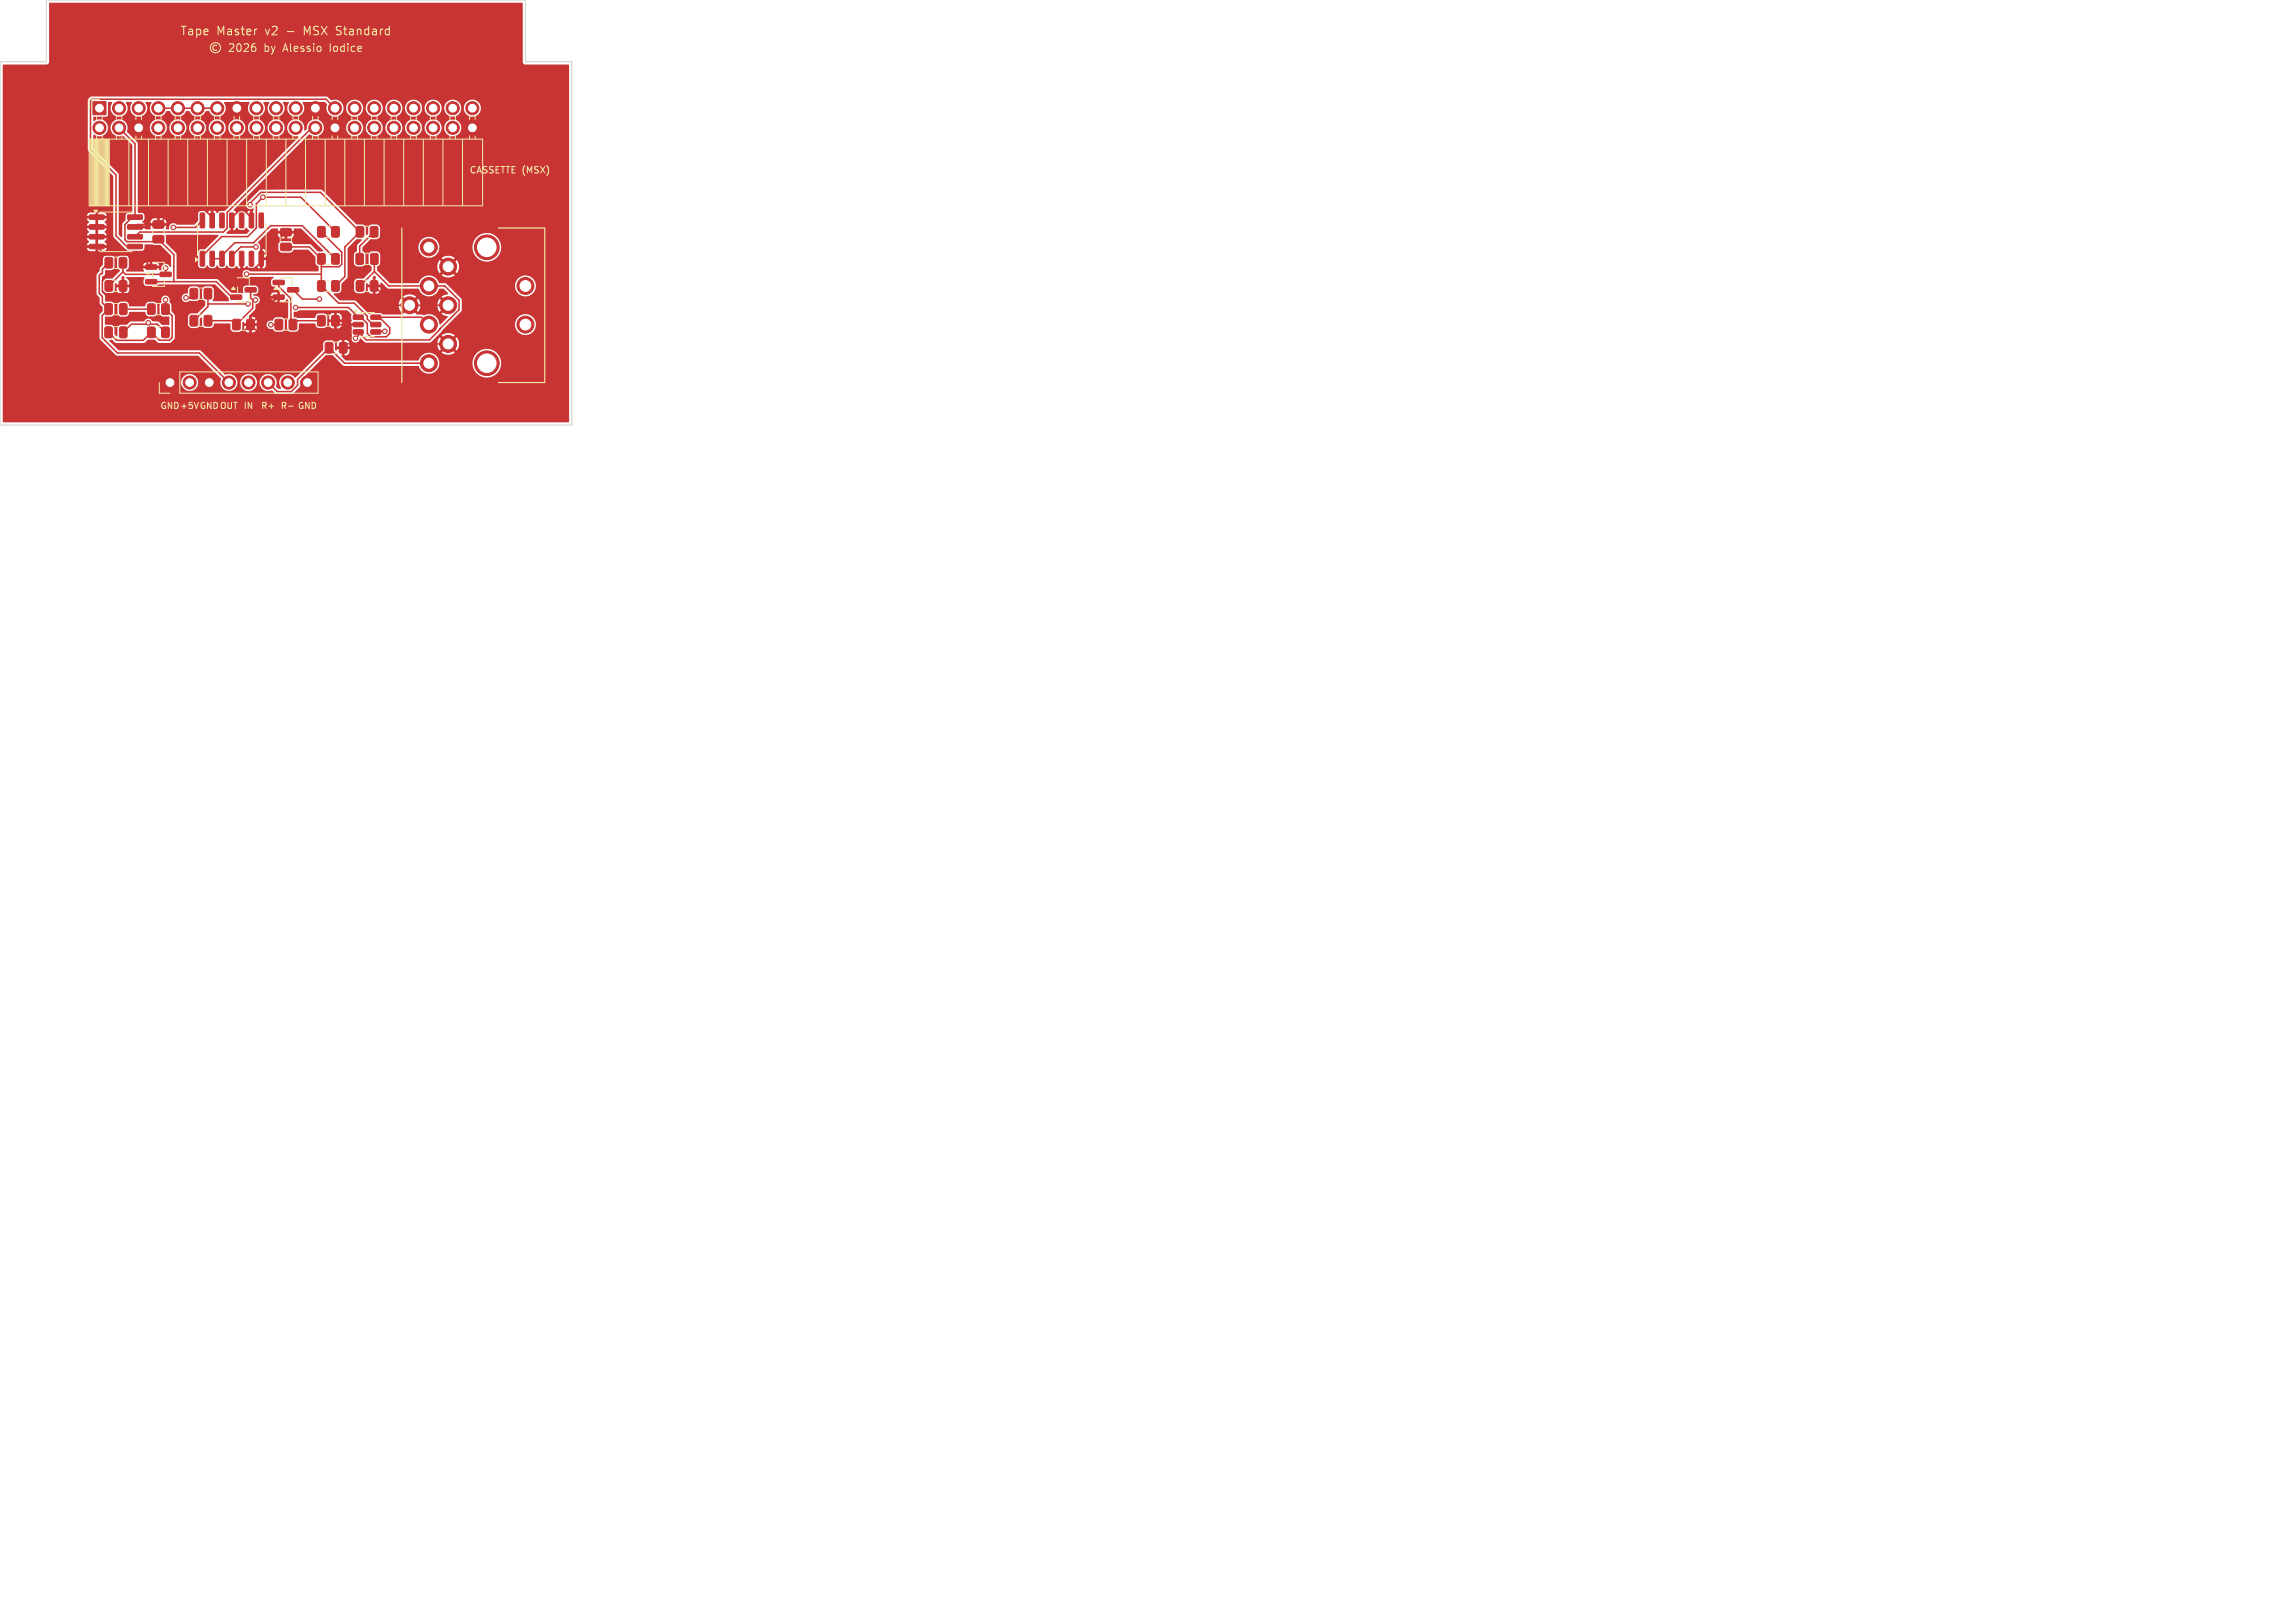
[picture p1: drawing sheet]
<svg xmlns="http://www.w3.org/2000/svg" width="297mm" height="210mm" viewBox="0 0 297 210" stroke-linecap="round" stroke-linejoin="round" font-family="sans-serif">
<defs><g id="words">
<g font-size="1.5" fill="#f2eda1">
<text x="23.3" y="4.8">Tape</text>
<text x="28.1" y="4.8">Master</text>
<text x="34.5" y="4.8">v2</text>
<text x="37.4" y="4.8">-</text>
<text x="39.8" y="4.8">MSX Standard</text>
</g>
<g font-size="1.4" fill="#f2eda1">
<text x="34.3" y="6.9">by</text>
<text x="36.9" y="6.9">Alessio</text>
<text x="43.1" y="6.9">Iodice</text>
</g>
<text font-size="1.2" fill="#f2eda1" x="60.7" y="22.6">CASSETTE (MSX)</text>
<g font-size="1.1" fill="#f2eda1">
<text x="20.7" y="53.1">GND+5V GNDOUT IN</text>
<text x="33.7" y="53.1">R+</text>
<text x="36.3" y="53.1">R-</text>
<text x="38.5" y="53.1">GND</text>
</g>
</g></defs>
<g fill="#c83434" stroke="#c83434" stroke-width=".13">
<path d="M35.4 36.3h1.3l.1 .1v.4l-.2 .1-1.2-.1-.1-.1z"/>
<path d="M35.4 38.2h1.3l.1 .1v.4l-.2 .1-1.2-.1-.1-.1z"/>
<path d="M37.2 37.2h1.4l.1 .2v.3l-.2 .1h-1.2l-.1-.1z"/>
<path d="M41.1 36.4l.8-.1 .2 .2v1l-.2 .2h-.6l-.2-.2v-.9z"/>
<path d="M43 36.4l.7-.1 .2 .2v1l-.1 .2h-.6l-.3-.2v-.9z"/>
<path d="M29.9 36.3h1.3l.1 .1v.4l-.2 .1-1.2-.1-.1-.1z"/>
<path d="M29.9 38.2h1.3l.1 .1v.4l-.2 .1-1.2-.1-.1-.1z"/>
<path d="M31.7 37.2h1.4l.1 .2v.3l-.2 .1h-1.2l-.1-.1z"/>
<path d="M13.6 42.3h.7l.2 .1 .1 1.1-.2 .2h-.6l-.2-.1-.1-1.1z"/>
<path d="M15.5 42.3h.7l.2 .1v1.1l-.1 .2h-.6l-.2-.1-.1-1.1z"/>
<path d="M35.6 41.4l.7-.1 .3 .2v1l-.2 .2h-.6l-.2-.2v-.9z"/>
<path d="M37.5 41.4l.7-.1 .2 .2v1l-.1 .2h-.6l-.3-.2v-.9z"/>
<path d="M19.8 30.5h.2h1.1l.1 .2v.6l-.2 .2-1.1-.1-.1-.2z"/>
<path d="M19.8 28.6h.2h1.1l.1 .2v.6l-.2 .2-1.1-.1-.1-.2z"/>
<path d="M11.6 27.8h1.8l.1 .1v.4l-.2 .1h-1.7l-.1-.2z"/>
<path d="M11.6 29.1h1.8l.1 .1v.4l-.2 .1h-1.7l-.1-.2z"/>
<path d="M11.6 30.4l1.8-.1 .1 .2v.3l-.2 .1h-1.7l-.1-.1z"/>
<path d="M11.6 31.6h1.8l.1 .2v.3l-.2 .1h-1.7l-.1-.1z"/>
<path d="M16.5 31.6h1.9v.2v.3l-.1 .1h-1.7l-.1-.1z"/>
<path d="M16.5 30.4l1.9-.1v.2v.3l-.1 .1h-1.7l-.1-.1z"/>
<path d="M16.5 29.1h1.9v.1v.4l-.1 .1h-1.7l-.1-.2z"/>
<path d="M16.5 27.8h1.9v.1v.4l-.1 .1h-1.7l-.1-.2z"/>
<path d="M19.1 39.4l.7-.1 .3 .2v1l-.2 .2h-.6l-.2-.2v-.9z"/>
<path d="M21 39.4l.7-.1 .2 .2v1l-.1 .2h-.7l-.2-.2v-.9z"/>
<path d="M25.9 32.5h.4l.2 .1v1.7l-.1 .1-.4 .1-.1-.1z"/>
<path d="M27.2 32.5h.4l.1 .1 .1 1.7-.1 .1-.4 .1-.1-.1z"/>
<path d="M28.5 32.5h.4l.1 .1v1.7l-.1 .1-.3 .1-.2-.1z"/>
<path d="M29.7 32.5h.5l.1 .1v1.7l-.1 .1-.3 .1-.2-.1z"/>
<path d="M31 32.5h.4l.2 .1v1.7l-.1 .1-.4 .1-.1-.1z"/>
<path d="M32.3 32.5h.4l.1 .1v1.7l-.1 .1-.3 .1-.1-.1z"/>
<path d="M33.6 32.5h.4l.1 .1v1.7l-.1 .1-.3 .1-.2-.1z"/>
<path d="M33.6 27.6h.4h.1v1.8l-.1 .1h-.3l-.2-.1z"/>
<path d="M32.3 27.6h.4h.1v1.8l-.1 .1h-.3l-.1-.1z"/>
<path d="M31 27.6h.4h.2v1.8l-.1 .1h-.4l-.1-.1z"/>
<path d="M29.7 27.6h.5h.1v1.8l-.1 .1h-.3l-.2-.1z"/>
<path d="M28.5 27.6h.4h.1v1.8l-.1 .1h-.3l-.2-.1z"/>
<path d="M27.2 27.6h.4h.1l.1 1.8-.1 .1h-.4l-.1-.1z"/>
<path d="M25.9 27.6h.4h.2v1.8l-.1 .1h-.4l-.1-.1z"/>
<path d="M41.1 32.9l.8-.1 .2 .2v1l-.2 .2h-.6l-.2-.2v-.9z"/>
<path d="M43 32.9l.7-.1 .2 .2v1l-.1 .2h-.6l-.3-.2v-.9z"/>
<path d="M13.6 39.3h.7l.2 .1 .1 1.1-.2 .2h-.6l-.2-.1-.1-1.1z"/>
<path d="M15.5 39.3h.7l.2 .1v1.1l-.1 .2h-.6l-.2-.1-.1-1.1z"/>
<path d="M13.6 33.4l.8-.1 .2 .2v1l-.2 .2h-.6l-.2-.2v-.9z"/>
<path d="M15.5 33.4l.7-.1 .2 .2v1l-.1 .2h-.6l-.3-.2v-.9z"/>
<path d="M18.9 34.3h1.3l.1 .1v.4l-.2 .1-1.2-.1-.1-.1z"/>
<path d="M18.9 36.2h1.3l.1 .1v.4l-.2 .1-1.2-.1-.1-.1z"/>
<path d="M20.7 35.2h1.4l.1 .2v.3l-.2 .1h-1.2l-.1-.1z"/>
<path d="M36.3 31.5h.2h1.1l.1 .2v.6l-.2 .2-1.1-.1-.1-.2z"/>
<path d="M36.3 29.6h.2h1.1l.1 .2v.6l-.2 .2-1.1-.1-.1-.2z"/>
<path d="M42.1 44.4l.7-.1 .3 .2v1l-.2 .2h-.6l-.2-.2v-.9z"/>
<path d="M44 44.4l.7-.1 .2 .2v1l-.1 .2h-.6l-.3-.2v-.9z"/>
<path d="M41.1 29.4l.8-.1 .2 .2v1l-.2 .2h-.6l-.2-.2v-.9z"/>
<path d="M43 29.4l.7-.1 .2 .2v1l-.1 .2h-.6l-.3-.2v-.9z"/>
<path d="M46.1 32.8h.7l.2 .1v1.1l-.1 .2h-.6l-.2-.1v-1.1z"/>
<path d="M48 32.8h.7l.2 .1 .1 1.1-.2 .2h-.6l-.2-.1v-1.1z"/>
<path d="M21.1 48.7h1.8v1.7h-1.8z"/>
<path d="M12 13.2h1.7v1.7h-1.7z"/>
<path d="M30.1 41.4l.7-.1 .3 .2v1l-.2 .2h-.6l-.2-.2v-.9z"/>
<path d="M32 41.4l.7-.1 .2 .2v1l-.1 .2h-.7l-.2-.2v-.9z"/>
<path d="M19.1 42.4l.7-.1 .3 .2v1l-.2 .2h-.6l-.2-.2v-.9z"/>
<path d="M21 42.4l.7-.1 .2 .2v1l-.1 .2h-.7l-.2-.2v-.9z"/>
<path d="M13.6 36.4l.8-.1 .2 .2v1l-.2 .2h-.6l-.2-.2v-.9z"/>
<path d="M15.5 36.4l.7-.1 .2 .2v1l-.1 .2h-.6l-.3-.2v-.9z"/>
<path d="M24.6 40.9l.8-.1 .2 .2v1l-.2 .2h-.6l-.2-.2v-.9z"/>
<path d="M26.5 40.9l.7-.1 .2 .2v1l-.1 .2h-.7l-.2-.2v-.9z"/>
<path d="M24.6 37.4l.8-.1 .2 .2v1l-.2 .2h-.6l-.2-.2v-.9z"/>
<path d="M26.5 37.4l.7-.1 .2 .2v1l-.1 .2h-.7l-.2-.2v-.9z"/>
<path d="M41.1 40.9l.8-.1 .2 .2v1l-.2 .2h-.6l-.2-.2v-.9z"/>
<path d="M43 40.9l.7-.1 .2 .2v1l-.1 .2h-.6l-.3-.2v-.9z"/>
<path d="M46.1 36.4l.8-.1 .2 .2v1l-.2 .2h-.6l-.2-.2v-.9z"/>
<path d="M48 36.4l.7-.1 .2 .2v1l-.1 .2h-.6l-.3-.2v-.9z"/>
<path d="M45.7 40.8h1.2l.1 .1v.4l-.1 .1-1.1-.1-.1-.1z"/>
<path d="M45.7 41.7h1.2l.1 .2v.3l-.1 .1h-1.1l-.1-.1z"/>
<path d="M45.7 42.7h1.2l.1 .1v.4l-.1 .1-1.1-.1-.1-.1z"/>
<path d="M48 42.7h1.2l.1 .1v.4l-.1 .1-1.1-.1-.1-.1z"/>
<path d="M48 41.7h1.2l.1 .2v.3l-.1 .1h-1.1l-.1-.1z"/>
<path d="M48 40.8h1.2l.1 .1v.4l-.1 .1-1.1-.1-.1-.1z"/>
<path d="M46.1 29.4l.8-.1 .2 .2v1l-.2 .2h-.6l-.2-.2v-.9z"/>
<path d="M48 29.4l.7-.1 .2 .2v1l-.1 .2h-.6l-.3-.2v-.9z"/>
<circle cx="24.5" cy="49.5" r=".85"/>
<circle cx="27.1" cy="49.5" r=".85"/>
<circle cx="29.6" cy="49.5" r=".85"/>
<circle cx="32.2" cy="49.5" r=".85"/>
<circle cx="34.7" cy="49.5" r=".85"/>
<circle cx="37.2" cy="49.5" r=".85"/>
<circle cx="39.8" cy="49.5" r=".85"/>
<circle cx="12.9" cy="16.5" r=".85"/>
<circle cx="15.4" cy="14" r=".85"/>
<circle cx="15.4" cy="16.5" r=".85"/>
<circle cx="17.9" cy="14" r=".85"/>
<circle cx="17.9" cy="16.5" r=".85"/>
<circle cx="20.5" cy="14" r=".85"/>
<circle cx="20.5" cy="16.5" r=".85"/>
<circle cx="23" cy="14" r=".85"/>
<circle cx="23" cy="16.5" r=".85"/>
<circle cx="25.6" cy="14" r=".85"/>
<circle cx="25.6" cy="16.5" r=".85"/>
<circle cx="28.1" cy="14" r=".85"/>
<circle cx="28.1" cy="16.5" r=".85"/>
<circle cx="30.6" cy="14" r=".85"/>
<circle cx="30.6" cy="16.5" r=".85"/>
<circle cx="33.2" cy="14" r=".85"/>
<circle cx="33.2" cy="16.5" r=".85"/>
<circle cx="35.7" cy="14" r=".85"/>
<circle cx="35.7" cy="16.5" r=".85"/>
<circle cx="38.3" cy="14" r=".85"/>
<circle cx="38.3" cy="16.5" r=".85"/>
<circle cx="40.8" cy="14" r=".85"/>
<circle cx="40.8" cy="16.5" r=".85"/>
<circle cx="43.3" cy="14" r=".85"/>
<circle cx="43.3" cy="16.5" r=".85"/>
<circle cx="45.9" cy="14" r=".85"/>
<circle cx="45.9" cy="16.5" r=".85"/>
<circle cx="48.4" cy="14" r=".85"/>
<circle cx="48.4" cy="16.5" r=".85"/>
<circle cx="51" cy="14" r=".85"/>
<circle cx="51" cy="16.5" r=".85"/>
<circle cx="53.5" cy="14" r=".85"/>
<circle cx="53.5" cy="16.5" r=".85"/>
<circle cx="56" cy="14" r=".85"/>
<circle cx="56" cy="16.5" r=".85"/>
<circle cx="58.6" cy="14" r=".85"/>
<circle cx="58.6" cy="16.5" r=".85"/>
<circle cx="61.1" cy="14" r=".85"/>
<circle cx="61.1" cy="16.5" r=".85"/>
<circle cx="63" cy="32" r="1.6"/>
<circle cx="68" cy="37" r="1.1"/>
<circle cx="68" cy="42" r="1.1"/>
<circle cx="63" cy="47" r="1.6"/>
<circle cx="58" cy="44.5" r="1.1"/>
<circle cx="58" cy="39.5" r="1.1"/>
<circle cx="58" cy="34.5" r="1.1"/>
<circle cx="55.5" cy="42" r="1.1"/>
<circle cx="55.5" cy="37" r="1.1"/>
<circle cx="55.5" cy="47" r="1.1"/>
<circle cx="55.5" cy="32" r="1.1"/>
<circle cx="53" cy="39.5" r="1.1"/>
<circle cx="24.1" cy="38.5" r=".3"/>
<circle cx="22.4" cy="29.4" r=".3"/>
<circle cx="31.9" cy="35.5" r=".3"/>
<circle cx="19.2" cy="41.8" r=".3"/>
<circle cx="21.4" cy="38.8" r=".3"/>
<circle cx="35.1" cy="42" r=".3"/>
<circle cx="33.1" cy="38.8" r=".3"/>
<circle cx="46" cy="43.8" r=".3"/>
<circle cx="38.2" cy="39.8" r=".3"/>
<circle cx="41.3" cy="38.7" r=".3"/>
<circle cx="49.8" cy="42.9" r=".3"/>
<circle cx="32.1" cy="39.3" r=".3"/>
<circle cx="33.1" cy="32" r=".3"/>
<circle cx="32.4" cy="26.5" r=".3"/>
<circle cx="34" cy="25.5" r=".3"/>
<circle cx="21.4" cy="34.7" r=".3"/>
</g>
<g fill="none" stroke="#c83434" stroke-width=".2">
<path d="M15.4 16.5l2.1 2.1v9.5h-.4l-.9 1v1.9l.2 .3h3.8l.3-.3 2 1.9v3.6M20.5 14h7.6M40.8 16.5h-.5l-10.9 11v2l-.5 .5h-10.8l-.6 .6M40.8 14l-1.2 1.2h-7.8l-1.2-1.2-1.1 1.2h-10.2l-1.4 1.3 4.5 4.4v6.3M43.4 14l-1.2-1.2h-30.3l-.2 .2v6.3l3.3 3.3v7.9l1.4 1.4h1.1M61.1 16.5l-1.2-1.2h-15.4l-9 9.1h-1.9l-2 2v.8M12.5 28.1v3.8l1.1 1.1h4.4l1.6 1.6M14.1 34l-.9 .8v.6h-.1l-.3 .2v2.4l.4 .4v.8l.8 .8-.8 .8v2.9l2 2h10.6l3.8 3.8M14.9 33v1.7l-1.7 1.6v1.4l.4 .3h7.9l1.1 1.1v1.5l2.9 2.8h5.5M15.9 34v1.2M15.9 37v1M15.9 35.2l-1.8 1.8"/>
<path d="M19.6 36.5h8.4l2 2h.6M21.4 38.8v1.2l.9 .9v2.8l-.4 .3h-1.3l-1-1-1.1 1h-3.4l-1.1-1M21.4 34.7v.8h-5.2l-.3-.3M22.4 27.2l-1.9 1.9h-2.7l-.3 .3M22.4 27.2h4.1l1 .9v.4M25.1 38l-.6 .5h-.4M26.2 28.5l-.9 .9h-2.9M26.9 38v1.7l-1.8 1.8M26.9 39.3h5.2M27.5 33.5h1.2v-.4l1.7-1.7h2.4l2.2-2.2h4.1l4.3 4.3M31.3 33.5v2.3l-.7 .8h2.3l2.5 2.4M31.6 27.2l.9 1v.3"/>
<path d="M31.6 27.2h-.7l-.9 1v.3M31.9 35.5h9.7M32.4 26.5v-.2l1.4-1.4h7.7l5.1 5.1-2 2v3.8l-1.2 1.2M32.4 37.5v1.1l.3 .2M32.7 38.8v1.1l-2.1 2.1-.5-.5h-3.2M32.7 38.8h.4M33.1 32h-1.9l-1.2 1.1v.4M36.1 38.5h-.1l-5 4.9M36.1 36.6v.5l1.5 1.5v2.6l.3 .3M37 32h3l1.6 1.5v3.5l2.2 2.2h2l1.7 1.7v.4l.8 .7h.3M37 30.1l-3.2 3.1v.7l-.9 .9h-1.6M37.9 37.5l1.2 1.2h2.2"/>
<path d="M38.2 39.8h6.9l1.3 1.3h.3l.8 .8v1.3l.5 .4h2l.4-.5v-.7l-1.3-1.3M41.6 30l2.6 2.6v1.6l-.3 .3h-2.3M43.4 30l-4.5-4.5h-4.9l-.8 .9v3.1l-1.1 1.1h-3.4l-2.5 2.5v.4M48.4 30l-1.9 1.9v1.6M48.4 37l2.5 2.5h7.1M48.4 35.1l1.9 1.9h7.3l1.8 1.9v1.2l-2.5 2.5M48.4 35.1l-1.8 1.9M48.4 33.5v1.6M15.9 43l1.1-1.1h3.4l1 1.1M15.9 40h3.7M19.2 41.8v.1M22 49.5h1.2v.3l.8 .9h7"/>
<path d="M27.1 49.5v1.2M31 43.4v7.3M32.4 42l1.1 1h11.9M36.1 42h-1M37.9 41.5h3.7M37.9 41.5v.5M39.8 49.5l-1.6 1.6h-6.8l-.4-.4M42.6 45h.1M42.6 45l-4.1 4.1v.8l-.8 .8h-1.8l-1.2-1.2M42.6 45l2 2h10.9M43.4 41.5l.5 .5h2.5M45.4 42v2.5"/>
<path d="M46.6 43.2l-.6 .6M48.6 41.1h6l.9 .9M49.8 42.9h-1.1l-.1 .1M56.9 42.6h.1M56.9 42.6l-1.3 1.4h-8.2l-1-1M58 44.5h-13.1l-.5 .5"/>
</g>
<g fill="#c83434">
<path d="M29.9 28.5l.3 .1v1.2h.2l.3-.3 .4 .3 .4-.1 .4-.2 .4 .3v.1l-.4 .4-2.6-.1v-.1l.3-.3h.2z"/>
<path d="M6.4 .4h61.2v7.6l.1 .2 .3 .2h5.6v46.2h-73.2v-5.2h23v.2a1.1 1.1 0 0 0 1.7 .8 1.1 1.1 0 0 0 0-1.8 1.1 1.1 0 0 0-1.7 .8h-23v-17.3h10.9l.1 .3 .2 .1h.7v-.4h.4v.4h.7l.3-.1 .1-.3h-13.4v-.4h11.9v-.9h.4v.9h1.1l-.3-.4 .3-.5h-2.5l.2 .4-.3 .5h-10.8v-1.3l11.9 .1v-1h.4v1h1.1l-.3-.5 .3-.4-2.5-.1 .2 .5-.3 .4h-10.8v-1.2h11.9v-.9h.4v.9h1.1l-.3-.4 .3-.5h-2.5l.2 .4-.3 .5h-10.8v-1.3h11.9v-.4h.4v.4h1.1l-.1-.3-.3-.1h-1.8l-.2 .1-.2 .3h-10.8v-14.9h11v6.5l3.3 3.3v7.8l1.8 1.8h1.9l.3-.2v-.5l.1-.1 2 .1 1.3 1.4v1.4v.1l-.1-.1a.59 .59 0 0 0-.8-.3 .59 .59 0 0 0-.3 .7l-.3 .1v-.3h-2.1l.2 .3-.1 .1h-2.2l-.1-.1v-.1a.51 .51 0 0 0 .4-.6l2.7 .1v-.4h.3v.4h.9l-.1-.3-.3-.1h-1.3l-.2 .1-.2 .2h-1.8v-.8a.49 .49 0 0 0-.5-.5l-.7 .1-.2 .1-.1 .2v1.2l.1 .2 .2 .2v.1l-.9 .9-.9 .1-.4 .2h-.1v-.5l.4-.3v-.5l.9-.1 .3-.2 .1-1.2a.49 .49 0 0 0-.5-.5l-.7 .1-.2 .1-.2 .2v.9l-.3 .3-.1 .5-.4 .5v2.4l.4 .5v.8l.4 .5v.5l-.4 .5v2.9v.2l2.1 2.1h.2h10.5l2.9 3a1.11 1.11 0 0 0 .8 1.6 1.11 1.11 0 0 0 1.3-1.2h.4v.2a1.1 1.1 0 0 0 1.1 1 1.1 1.1 0 0 0 1.1-1.2h.3v.2a1.19 1.19 0 0 0 1.6 .9l.6 .5h2.1l.9-1 .1-.8 3.3-3.3 .9 .1 1.4 1.4h9.7a1.36 1.36 0 0 0 1.5 .9 1.36 1.36 0 0 0 1.1-1.4h4.3v.2a1.85 1.85 0 0 0 2.9 1.5 1.85 1.85 0 0 0 0-3.2 1.85 1.85 0 0 0-2.9 1.5h-4.3v-.2a1.37 1.37 0 0 0-1.3-1.1 1.37 1.37 0 0 0-1.3 1h-9.4l-.6-.5v-.9h.4v.8a.61 .61 0 0 0 .6-.8h-1.6v.1l-.1 .1-.1-.2v-.7h.2v.3h.6v-.8h.4v.8h.6v-.4h11.4v.4l.3 .6 .5-.6 .3 .3-.6 .5a1.39 1.39 0 0 0 1.8 0l-.6-.5 .3-.3 .5 .6 .1-.2a1.39 1.39 0 0 0-.1-1.6l-.5 .6-.3-.3 .6-.5-.2-.1a1.39 1.39 0 0 0-1.6 .1l.6 .5-.3 .3-.5-.6-.3 .8h-11.4a.98 .98 0 0 0-1.4-.2l-.2 .3h-.2a.49 .49 0 0 0-.5-.5l-.7 .1-.2 .1-.2 .2v.9l-3.5 3.6h-.1a1.12 1.12 0 0 0-1.6-.3 1.12 1.12 0 0 0-.2 1.6l-.1 .1h-.3l-.3-.3a1.11 1.11 0 0 0-.7-1.6 1.11 1.11 0 0 0-1.4 1h-.3l-.1-.2a1.1 1.1 0 0 0-1.1-.8 1.1 1.1 0 0 0-1 1h-.4v-.2a1.21 1.21 0 0 0-1.6-.7l-3.2-3.2h-10.5l-1.2-1.2a.22 .22 0 0 1 .1-.2 .22 .22 0 0 1 .2 .1l.5 .4h3.6l.6-.5h.8l.6 .5 1.5-.1 .5-.6v-2.9l-.4-.6-.1-.9a.4 .4 0 0 1-.1-.6l-.1-.2h1.6a.64 .64 0 0 0 .4 .5 .64 .64 0 0 0 .7-.1l.8 .1 .3-.2 .1-.2 .1-1.1a.49 .49 0 0 0-.5-.5l-.6 .1a.49 .49 0 0 0-.5 .4v.4l-.1 .1a.55 .55 0 0 0-.7 .5h-1.6a.56 .56 0 0 0-.8-.2 .56 .56 0 0 0-.2 .7l-.2 .4v1.2l.1 .2 .2 .1 .9 .1v1l-.9 .1-.5-.5h-.7a.65 .65 0 0 0-.6-.4 .65 .65 0 0 0-.6 .4h-1.6l-.6 .4-.9 .1-.3 .3-.1 1.1-.3-.3v-.7a.49 .49 0 0 0-.5-.5h-.7v-.9v-.1h.8l.3-.2 .1-.3v-1h.4v1l.1 .3 .3 .2h.6a.66 .66 0 0 0 .6-.6h1.9h.1a.5 .5 0 0 0 .5 .6l.7-.1a.49 .49 0 0 0 .4-.4l-.1-1.2-.3-.2-.7-.1a.66 .66 0 0 0-.5 .6h-2h-.1a.51 .51 0 0 0-.5-.6h-.6l-.3 .2-.1 .3h-.4l-.3-.4-.9-.1v-.8l-.4-.3a.11 .11 0 0 1 0-.2 .11 .11 0 0 1 .2 0l.3 .2 .7 .1a.49 .49 0 0 0 .5-.5v-.3h.2a.61 .61 0 0 0 .6 .8v-.8h.4v.8l.5-.2 .1-.2v-.4h-1.8v-.4l.1-.2 .1 .2h.6v-.9l.2-.2a.19 .19 0 0 1 .2 .3v.8h.6a.83 .83 0 0 0-.4-.9h.1h2.3l-.1 .8 .1 .2 .2 .1h1.3l.4-.2h7.2l1.7 1.7 .1 .4-2.1 .1v-.2l.2-.3-.1-1.2-.3-.2-.7-.1a.49 .49 0 0 0-.5 .5l.1 1.1 .1 .2 .2 .2v.5l-.9 1-.9 .1-.2 .1-.2 .2 .1 1.3 .3 .2 .7 .1a.49 .49 0 0 0 .5-.5v-.7l.2-.2 .1 1 .1 .2 .2 .1h.8a.7 .7 0 0 0 .4-.5h2h.1v.6a.5 .5 0 0 0 .5 .5l.7-.1a.49 .49 0 0 0 .4-.4v-.3h.2a.61 .61 0 0 0 .6 .8v-.8h.4v.8l.5-.2 .1-.2v-.4h-1.8v-.2h3.1v.1a.67 .67 0 0 0 .8 .5l.2 .2 .2 .1 .7 .1a.49 .49 0 0 0 .5-.5l-.1-1.1-.1-.2-.3-.2-.7 .1-.2 .1a.38 .38 0 0 1-.6 .3l-.3 .2-.1 .3h-3.1v-.2a.13 .13 0 0 1 .1-.2 .13 .13 0 0 1 .1 .1v.1h.6v-.8h.4v.8h.6a.61 .61 0 0 0-.6-.8h-.4v-.1l.8-.8 .1-.7a.56 .56 0 0 0 .5-.8h1.4l.3 .4 .6 .1v-.5h-2.3a.83 .83 0 0 0-.8-.3h3.1v-.4h-.6l-.3 .3h-2.2l.1-.1a.46 .46 0 0 0 .5-.4v-.5l-.2-.2-1.4-.1-.2 .1-.1 .2v.7h-1.5l-2-1.8h-5.1l-.1-3.2-1.3-1.5-.1-.9 .1-.1h6.7l.1 .1-1.7 1.7-.7 .1-.2 .1-.1 1.9 .2 .3 .2 .1h.5l.3-.4 .4 .4h.5l.4-.4 .4 .4h.4l.2-.1 .2-.3 .4 .4h.6l.3-.3 .3 .3 .2 .1v-1.3h.2l.1 .1v1.2l.2-.1 .3-.3 .5 .3h.4l.4-.3 .2 .3 .2 .1v-1.1h.4v1l.3-.1 .1-.2v-.7h-.8v-1.5h.4v1.1h.4v-.7l-.2-.4h-.6a.78 .78 0 0 0-.2-.8l1.1-1.2h1.5l.1 .5 .4 .2h.3v-.7h.4v.7a.62 .62 0 0 0 .8-.7h-3.5l.7-.6h.7l.1 .3h2l.1-.3h.9l2.8 2.8v.1l-.6 .1-1-1h-2.2l-.2-.3-.3-.1h-1l-.3 .1-.2 .4 .1 .7 .3 .3h1.1l.3-.1 .2-.3h1.9l.9 1v.8l.2 .2 .2 .2v.6h-8.8a.57 .57 0 0 0-.9-.1 .57 .57 0 0 0 0 .9 .57 .57 0 0 0 .9-.1h3v.2l-.3 .3v.4a.56 .56 0 0 0 .6 .4l.6 .7-.1 1.3 .7-.1 .3-.3 .1 .1v2.4l-.1 .2-.1 1.1a.5 .5 0 0 0 .5 .5l.7-.1a.49 .49 0 0 0 .4-.4v-.6h2.1a.67 .67 0 0 0 .5 .6l.7-.1a.49 .49 0 0 0 .4-.4v-.3h.2a.61 .61 0 0 0 .6 .8v-.8h.4v.8l.5-.2 .1-.2v-.4h-1.8v-.7h.2v.3h.6v-.8h.4v.8h.6a.61 .61 0 0 0-.6-.8l-.7 .1-.2 .2-.1 .2h-.2a.49 .49 0 0 0-.5-.5l-.6 .1a.67 .67 0 0 0-.5 .5h-2.3l-.4-.1h-.1v-.6l.7-.3 6.3 .1 .5 .5-.1 .5 .1 .3-.1 .3 1 .1-.1 .3h-.9l.1 .3-.1 .6 .1 .4a.57 .57 0 0 0 .3 .8 .57 .57 0 0 0 .8-.5h.1l.7 .5h8.2h.2l2.3-2.4h8.5v.2a1.35 1.35 0 0 0 2.1 1.1 1.35 1.35 0 0 0 0-2.4 1.35 1.35 0 0 0-2.1 1.1h-8.5l1.6-1.7 .1-1.4-.1-.2-1.8-1.7h8.7v.2a1.35 1.35 0 0 0 2.1 1.1 1.35 1.35 0 0 0 0-2.4 1.35 1.35 0 0 0-2.1 1.1h-8.7l-.3-.3h-.8a1.38 1.38 0 0 0-1.3-1 1.38 1.38 0 0 0-1.3 1h-3.8l-1.6-1.6v-.5l.2-.1h7.6v.4l.3 .6 .5-.6 .3 .3-.6 .5 .2 .1a1.39 1.39 0 0 0 1.6-.1l-.6-.5 .3-.3 .5 .6 .1-.2a1.39 1.39 0 0 0-.1-1.6l-.5 .6-.3-.3 .6-.5-.2-.1a1.39 1.39 0 0 0-1.6 .1l.6 .5-.3 .3-.5-.6-.3 .8h-7.6l.2-.3v-1.1a.49 .49 0 0 0-.5-.5h-.6l-.3 .3-.1 1.3 .1 .2 .3 .2v.5l-1 1-.9 .1-.2 .1-.2 .2v1.1a.5 .5 0 0 0 .5 .5l.7-.1a.49 .49 0 0 0 .4-.4v-.3h.2a.61 .61 0 0 0 .6 .8v-.8h.4v.8l.5-.2 .1-.2v-.4h-1.8v-.4l.1-.2 .1 .2h.6v-.9l.2-.2 .3 .2-.1 .1v.8h.6v-.2h.2l.8 .7 3.9 .1a1.44 1.44 0 0 0 2.2 .7l.6-.7h.5l.6 .5v.2l-.5 .1-.4 .2 .6 .5-.3 .3-.5-.6a1.39 1.39 0 0 0 0 1.8l.5-.6 .3 .3-.6 .5 .9 .4-1 1h-.1a1.48 1.48 0 0 0-2.1-1.2l-.9-.1-.6-.6 .3-.3 .5 .6a1.39 1.39 0 0 0 0-1.8l-.5 .6-.3-.3 .6-.5-.2-.1a1.39 1.39 0 0 0-1.6 .1l.6 .5-.3 .3-.5-.6-.1 .2a1.39 1.39 0 0 0 .1 1.6l.5-.6 .3 .3-.7 .6h-2.4l-.4-.2h-1.1l-.4 .1-1.7-1.7h-2.1l-.7-.8 .1-.1 .5-.1a.49 .49 0 0 0 .4-.4v-.8l.8-.9v-3.7l1.2-1.2 .5 .1 .1 .1-.6 .6v.8l-.3 .2-.1 .2v1.2l.3 .3 .7 .1a.49 .49 0 0 0 .5-.5v-1.1l-.4-.4v-.5l.1-.1h7.1a1.35 1.35 0 0 0 1.4 1.5 1.35 1.35 0 0 0 1.3-1.5h4.3v.2a1.85 1.85 0 0 0 2.9 1.5 1.85 1.85 0 0 0 0-3.2 1.85 1.85 0 0 0-2.9 1.5h-4.3v-.2a1.35 1.35 0 0 0-1.4-1.1 1.35 1.35 0 0 0-1.3 1.3h-7.1l.9-.9 .9-.1 .2-.1 .2-.2v-1.1a.49 .49 0 0 0-.5-.5l-.7 .1-.2 .1-.1 .2-.1 .8-.1 .2-.1-.1v-.8a.49 .49 0 0 0-.5-.5h-.8l-4.4-4.4-.2-.1h-7.8l-1.5 1.5a.58 .58 0 0 0-.3 .8 .58 .58 0 0 0 .9 .2l-.1 1.4-.1 .1h-.2v-1.2h-.2l-.3 .3-.4-.3h-.5l-.4 .3-.4-.4 9.8-9.8h.1a1.1 1.1 0 0 0 1.2 .1 1.1 1.1 0 0 0 .6-1h2.9v.1a1.1 1.1 0 0 0 1.2 1 1.1 1.1 0 0 0 1-1.1h.3v.1a1.1 1.1 0 0 0 1.2 1 1.1 1.1 0 0 0 1-1.1h.4v.1a1.1 1.1 0 0 0 1.2 1 1.1 1.1 0 0 0 1-1.1h.3v.1a1.1 1.1 0 0 0 1.2 1 1.1 1.1 0 0 0 1-1.1h.3v.1a1.1 1.1 0 0 0 1.2 1 1.1 1.1 0 0 0 1.1-1.1h.3v.1a1.1 1.1 0 0 0 1.7 .9 1.1 1.1 0 0 0 0-1.9 1.1 1.1 0 0 0-1.7 .9h-.3l-.1-.2a1.1 1.1 0 0 0-1.1-.9 1.1 1.1 0 0 0-1.1 1.1h-.3v-.2a1.1 1.1 0 0 0-1.2-.9 1.1 1.1 0 0 0-1 1.1h-.3l-.1-.2a1.1 1.1 0 0 0-1.1-.9 1.1 1.1 0 0 0-1 1.1h-.4v-.2a1.1 1.1 0 0 0-1.2-.9 1.1 1.1 0 0 0-1 1.1h-.3v-.2a1.1 1.1 0 0 0-1.2-.9 1.1 1.1 0 0 0-1 1.1h-2.9v-.2a1.12 1.12 0 0 0-1.3-.8 1.12 1.12 0 0 0-.9 1.2l-.2 .2h-.1a1.12 1.12 0 0 0-1-1.5 1.12 1.12 0 0 0-1.2 1.3 1.12 1.12 0 0 0 1.4 .9v.2l-9.5 9.5h-.6l-.4 .3-.3-.3h-.2v1.2h-.3v-1.2h-.2l-.3 .3-.3-.3h-.5l-.2 .1-.1 .2-.1 1-.4 .4-2.4 .1a.6 .6 0 0 0-.7-.1 .6 .6 0 0 0-.2 .7h-.4v-.5h-2v.4l-.1 .1-1.9-.2v-.3h1.2l-.1-.3-.2-.1h1.1v.1h.8v-.6h.4v.6h.8v-.4l-.3-.2a2.78 2.78 0 0 0-1.6 .1l-.1 .4h-1.1l.3-.4v-.6l-.3-.2-.6-.1v-8.9l-1.4-1.6 .1-.5h2.9a1.1 1.1 0 0 0 1.1 1.1 1.1 1.1 0 0 0 1.1-1.1h.3v.1a1.1 1.1 0 0 0 1.2 1 1.1 1.1 0 0 0 1-1.1h.4v.1a1.1 1.1 0 0 0 1.2 1 1.1 1.1 0 0 0 1-1.1h.3v.1a1.1 1.1 0 0 0 1.2 1 1.1 1.1 0 0 0 1-1.1h.3v.1a1.1 1.1 0 0 0 1.2 1 1.1 1.1 0 0 0 1.1-1.1h.3v.1a1.1 1.1 0 0 0 1.2 1 1.1 1.1 0 0 0 1-1.1h.3v.1a1.1 1.1 0 0 0 1.7 .9 1.1 1.1 0 0 0 0-1.9 1.1 1.1 0 0 0-1.7 .9h-.3v-.2a1.1 1.1 0 0 0-1.2-.9 1.1 1.1 0 0 0-1 1.1h-.3l-.1-.2a1.1 1.1 0 0 0-1.1-.9 1.1 1.1 0 0 0-1.1 1.1h-.3v-.2a1.1 1.1 0 0 0-1.2-.9 1.1 1.1 0 0 0-1 1.1h-.3l-.1-.2a1.1 1.1 0 0 0-1.1-.9 1.1 1.1 0 0 0-1 1.1h-.4v-.2a1.1 1.1 0 0 0-1.2-.9 1.1 1.1 0 0 0-1 1.1h-.3v-.2a1.1 1.1 0 0 0-1.2-.9 1.1 1.1 0 0 0-1 1.1h-2.9v-.2a1.11 1.11 0 0 0-1.4-.8 1.11 1.11 0 0 0-.7 1.5 1.11 1.11 0 0 0 1.5 .5l1.2 1.3v8.6v.1l-.6 .1-.2 .2v.6l-.5 .6v1.6l-.1 .1-.3-.4v-7.7l-.1-.2-3.2-3.2v-1.7l.1-.1a1.11 1.11 0 0 0 1.5-.1 1.11 1.11 0 0 0 0-1.5 1.11 1.11 0 0 0-1.5-.1l-.1-.1v-.5l1.8-.1 .1-1.8h.4l.1 .1a1.11 1.11 0 0 0 .2 1.5 1.11 1.11 0 0 0 1.5 0 1.11 1.11 0 0 0 .1-1.5l.1-.1 .7 .1a1.12 1.12 0 0 0 .1 1.5 1.12 1.12 0 0 0 1.5 0 1.12 1.12 0 0 0 .1-1.5l.1-.1 .7 .1a1.15 1.15 0 0 0 .4 1.7 1.15 1.15 0 0 0 1.6-.6h.4a1.17 1.17 0 0 0 1.1 .7 1.17 1.17 0 0 0 1-.7h.4a1.17 1.17 0 0 0 1.1 .7 1.17 1.17 0 0 0 1.1-.7h.4a1.12 1.12 0 0 0 1.6 .6 1.12 1.12 0 0 0 .3-1.7l.1-.1h3.1l.1 .1a1.12 1.12 0 0 0 .1 1.5 1.12 1.12 0 0 0 1.5 0 1.12 1.12 0 0 0 .2-1.5l.1-.1 .7 .1a1.12 1.12 0 0 0 0 1.5 1.12 1.12 0 0 0 1.6 0 1.12 1.12 0 0 0 .1-1.5l.1-.1 .7 .1a1.12 1.12 0 0 0 .1 1.5 1.12 1.12 0 0 0 1.5 0 1.12 1.12 0 0 0 .1-1.5l.1-.1h2.8l.3 .3a1.11 1.11 0 0 0 .8 1.6 1.11 1.11 0 0 0 1.4-1.2h.3v.2a1.1 1.1 0 0 0 1.2 1 1.1 1.1 0 0 0 1-1.2h.3v.2a1.1 1.1 0 0 0 1.2 1 1.1 1.1 0 0 0 1-1.2h.4v.2a1.1 1.1 0 0 0 1.2 1 1.1 1.1 0 0 0 1-1.2h.3v.2a1.1 1.1 0 0 0 1.2 1 1.1 1.1 0 0 0 1-1.2h.3v.2a1.1 1.1 0 0 0 1.2 1 1.1 1.1 0 0 0 1.1-1.2h.3v.2a1.1 1.1 0 0 0 1.2 1 1.1 1.1 0 0 0 1-1.2h.3v.2a1.1 1.1 0 0 0 1.7 .8 1.1 1.1 0 0 0 0-1.8 1.1 1.1 0 0 0-1.7 .8h-.3v-.2a1.1 1.1 0 0 0-1.2-.8 1.1 1.1 0 0 0-1 1h-.3l-.1-.2a1.1 1.1 0 0 0-1.1-.8 1.1 1.1 0 0 0-1.1 1h-.3v-.2a1.1 1.1 0 0 0-1.2-.8 1.1 1.1 0 0 0-1 1h-.3l-.1-.2a1.1 1.1 0 0 0-1.1-.8 1.1 1.1 0 0 0-1 1h-.4v-.2a1.1 1.1 0 0 0-1.2-.8 1.1 1.1 0 0 0-1 1h-.3v-.2a1.1 1.1 0 0 0-1.2-.8 1.1 1.1 0 0 0-1 1h-.3l-.1-.2a1.21 1.21 0 0 0-1.6-.7l-.6-.5h-30.4l-.4 .3v.2h-11v-4.6h5.6l.3-.3z"/>
</g>
<g fill="none" stroke="#f2eda1" stroke-width=".13">
<path d="M11.5 18h51v8.6h-51zM11.7 18v8.6M11.8 18v8.6M11.9 18v8.6M12 18v8.6M12.1 18v8.6M12.3 18v8.6M12.4 18v8.6M12.5 18v8.6M12.5 15.1v.4M12.5 17.6v.4M12.6 18v8.6"/>
<path d="M12.7 18v8.6M12.8 18v8.6M12.9 12.9h-1.4v1.1M13 18v8.6M13.1 18v8.6M13.2 18v8.6M13.2 15.1v.4M13.2 17.6v.4M13.3 18v8.6M13.4 18v8.6M13.5 18v8.6M13.7 18v8.6"/>
<path d="M13.8 18v8.6M13.9 18v8.6M14 18v8.6M14.1 18v8.6M15 15.1v.4M15 17.6v.4M15.8 15.1v.4M15.8 17.6v.4M16.7 18v8.6M17.6 15.1v.4M17.6 17.6v.4M18.3 15.1v.4"/>
<path d="M18.3 17.6v.4M19.2 18v8.6M20.1 15.1v.4M20.1 17.6v.4M20.8 15.1v.4M20.8 17.6v.4M21.8 18v8.6M22.7 15.1v.4M22.7 17.6v.4M23.4 15.1v.4M23.4 17.6v.4M24.3 18v8.6"/>
<path d="M25.2 15.1v.4M25.2 17.6v.4M25.9 15.1v.4M25.9 17.6v.4M26.8 18v8.6M27.8 15.1v.4M27.8 17.6v.4M28.1 5.9a.34 .34 0 0 0-.6 .3 .34 .34 0 0 0 .6 .3M28.5 15.1v.4M28.5 17.6v.4M29.4 18v8.6M29.7 5.8l.4-.1 .1 .1 .1 .1-.7 .8h.7"/>
<path d="M30.3 15.1v.4M30.3 17.6v.4M30.8 5.7h.1a.53 .53 0 0 1 .3 .5 .53 .53 0 0 1-.3 .5 .66 .66 0 0 1-.1-1zM31 15.1v.4M31 17.6v.4M31.6 5.8l.4-.1 .1 .1 .1 .1-.7 .8h.7M31.9 18v8.6M32.8 15.1v.4M32.8 17.6v.4M33 5.7a.4 .4 0 0 0-.5 .4v.4l.1 .1 .3 .1 .2-.1v-.4l-.1-.1-.3-.1-.2 .2M33.5 15.1v.4M33.5 17.6v.4"/>
<path d="M34.5 18v8.6M35.4 15.1v.4M35.4 17.6v.4M36.1 15.1v.4M36.1 17.6v.4M37 18v8.6M37.9 15.1v.4M37.9 17.6v.4M38.6 15.1v.4M38.6 17.6v.4M39.5 18v8.6M40.5 15.1v.4"/>
<path d="M40.5 17.6v.4M41.2 15.1v.4M41.2 17.6v.4M42.1 18v8.6M42.7 5.7v1M43 15.1v.4M43 17.6v.4M43.7 15.1v.4M43.7 17.6v.4M44.6 18v8.6M45.5 15.1v.4M45.5 17.6v.4"/>
<path d="M46.3 15.1v.4M46.3 17.6v.4M47.2 18v8.6M48.1 15.1v.4M48.1 17.6v.4M48.8 15.1v.4M48.8 17.6v.4M49.7 18v8.6M50.6 15.1v.4M50.6 17.6v.4M51.3 15.1v.4M51.3 17.6v.4"/>
<path d="M52.2 18v8.6M53.2 15.1v.4M53.2 17.6v.4M53.9 15.1v.4M53.9 17.6v.4M54.8 18v8.6M55.7 15.1v.4M55.7 17.6v.4M56.4 15.1v.4M56.4 17.6v.4M57.3 18v8.6M58.2 15.1v.4"/>
<path d="M58.2 17.6v.4M59 15.1v.4M59 17.6v.4M59.9 18v8.6M60.8 15.1v.4M60.8 17.6v.4M61.5 15.1v.4M61.5 17.6v.4M12.9 27.5v-.1h4.2v.1M12.9 32.5v.1h4.2v-.1M14.7 39.3h.6M14.8 36.3h.4"/>
<path d="M14.8 37.7h.4M14.8 33.3h.4M14.8 34.7h.4M19.7 34l1.6-.1v1M19.7 35.1v.8M19.8 29.7v.6M20.3 39.3h.4M21.2 29.7v.6M21.3 36.1v1l-1.6-.1M25.6 28.9v4.2M25.8 37.3h.4M25.8 38.7h.4"/>
<path d="M30.7 36l1.6-.1v1M30.7 37.1v.8M32.3 38.1v1l-1.6-.1M34.4 28.9v4.2M36.2 36l1.6-.1v1M36.2 37.1v.8M36.3 30.7v.6M37.7 30.7v.6M37.8 38.1v1l-1.6-.1M42.3 36.3h.4M42.3 37.7h.4M42.3 32.8h.4"/>
<path d="M42.3 34.2h.4M42.3 29.3h.4M42.3 30.7h.4M47.2 32.8h.6M47.2 34.2h.6M47.3 36.3h.4M47.3 37.7h.4M47.3 29.3h.4M47.3 30.7h.4M14.7 42.3h.6M14.7 43.7h.6M14.7 40.7h.6"/>
<path d="M20.3 42.3h.4M20.3 43.7h.4M20.3 40.7h.4M20.6 49.5v1.4h1.4M23.3 48.1h17.9v2.8h-17.9zM25.8 40.8h.4M25.8 42.2h.4M31.3 41.3h.4M31.3 42.7h.4M36.8 41.3h.4M36.8 42.7h.4M37.3 52.6h.6"/>
<path d="M42.3 40.8h.4M42.3 42.2h.4M43.3 44.3h.4M43.3 45.7h.4M46.6 40.5h1.8M46.6 43.5h1.8"/>
<circle cx="27.9" cy="6.2" r=".67"/>
</g>
<g fill="#f2eda1" stroke="#f2eda1" stroke-width=".13">
<path d="M35.7 37.1l.2 .4h-.4z"/>
<path d="M30.2 37.1l.2 .4h-.4z"/>
<path d="M12.2 27.2h.4l-.2 .3z"/>
<path d="M25.3 33.4l.3 .2-.3 .2z"/>
<path d="M19.2 35.1l.2 .4h-.4z"/>
<path d="M45.8 40.2h.5l-.2 .3z"/>
</g>
<path d="M52 29.5v20M64.5 29.5h6v20h-6" fill="none" stroke="#f2eda1" stroke-width=".15"/>
<path d="M6 0h62v8h6v47h-74v-47h6z" fill="none" stroke="#d0d2cd" stroke-width=".15"/>
<g fill="#fff" stroke="#fff" stroke-width=".13">
<circle cx="24.1" cy="38.5" r=".15"/>
<circle cx="22.4" cy="29.4" r=".15"/>
<circle cx="31.9" cy="35.5" r=".15"/>
<circle cx="19.2" cy="41.8" r=".15"/>
<circle cx="21.4" cy="38.8" r=".15"/>
<circle cx="35.1" cy="42" r=".15"/>
<circle cx="33.1" cy="38.8" r=".15"/>
<circle cx="46" cy="43.8" r=".15"/>
<circle cx="38.2" cy="39.8" r=".15"/>
<circle cx="41.3" cy="38.7" r=".15"/>
<circle cx="49.8" cy="42.9" r=".15"/>
<circle cx="32.1" cy="39.3" r=".15"/>
<circle cx="33.1" cy="32" r=".15"/>
<circle cx="32.4" cy="26.5" r=".15"/>
<circle cx="34" cy="25.5" r=".15"/>
<circle cx="21.4" cy="34.7" r=".15"/>
<circle cx="22" cy="49.5" r=".5"/>
<circle cx="24.5" cy="49.5" r=".5"/>
<circle cx="27.1" cy="49.5" r=".5"/>
<circle cx="29.6" cy="49.5" r=".5"/>
<circle cx="32.2" cy="49.5" r=".5"/>
<circle cx="34.7" cy="49.5" r=".5"/>
<circle cx="37.2" cy="49.5" r=".5"/>
<circle cx="39.8" cy="49.5" r=".5"/>
<circle cx="12.9" cy="14" r=".5"/>
<circle cx="12.9" cy="16.5" r=".5"/>
<circle cx="15.4" cy="14" r=".5"/>
<circle cx="15.4" cy="16.5" r=".5"/>
<circle cx="17.9" cy="14" r=".5"/>
<circle cx="17.9" cy="16.5" r=".5"/>
<circle cx="20.5" cy="14" r=".5"/>
<circle cx="20.5" cy="16.5" r=".5"/>
<circle cx="23" cy="14" r=".5"/>
<circle cx="23" cy="16.5" r=".5"/>
<circle cx="25.6" cy="14" r=".5"/>
<circle cx="25.6" cy="16.5" r=".5"/>
<circle cx="28.1" cy="14" r=".5"/>
<circle cx="28.1" cy="16.5" r=".5"/>
<circle cx="30.6" cy="14" r=".5"/>
<circle cx="30.6" cy="16.5" r=".5"/>
<circle cx="33.2" cy="14" r=".5"/>
<circle cx="33.2" cy="16.5" r=".5"/>
<circle cx="35.7" cy="14" r=".5"/>
<circle cx="35.7" cy="16.5" r=".5"/>
<circle cx="38.3" cy="14" r=".5"/>
<circle cx="38.3" cy="16.5" r=".5"/>
<circle cx="40.8" cy="14" r=".5"/>
<circle cx="40.8" cy="16.5" r=".5"/>
<circle cx="43.3" cy="14" r=".5"/>
<circle cx="43.3" cy="16.5" r=".5"/>
<circle cx="45.9" cy="14" r=".5"/>
<circle cx="45.9" cy="16.5" r=".5"/>
<circle cx="48.4" cy="14" r=".5"/>
<circle cx="48.4" cy="16.5" r=".5"/>
<circle cx="51" cy="14" r=".5"/>
<circle cx="51" cy="16.5" r=".5"/>
<circle cx="53.5" cy="14" r=".5"/>
<circle cx="53.5" cy="16.5" r=".5"/>
<circle cx="56" cy="14" r=".5"/>
<circle cx="56" cy="16.5" r=".5"/>
<circle cx="58.6" cy="14" r=".5"/>
<circle cx="58.6" cy="16.5" r=".5"/>
<circle cx="61.1" cy="14" r=".5"/>
<circle cx="61.1" cy="16.5" r=".5"/>
<circle cx="63" cy="32" r="1.2"/>
<circle cx="68" cy="37" r=".7"/>
<circle cx="68" cy="42" r=".7"/>
<circle cx="63" cy="47" r="1.2"/>
<circle cx="58" cy="44.5" r=".65"/>
<circle cx="58" cy="39.5" r=".65"/>
<circle cx="58" cy="34.5" r=".65"/>
<circle cx="55.5" cy="42" r=".65"/>
<circle cx="55.5" cy="37" r=".65"/>
<circle cx="55.5" cy="47" r=".65"/>
<circle cx="55.5" cy="32" r=".65"/>
<circle cx="53" cy="39.5" r=".65"/>
</g>
<use href="#words"/>
</svg>
